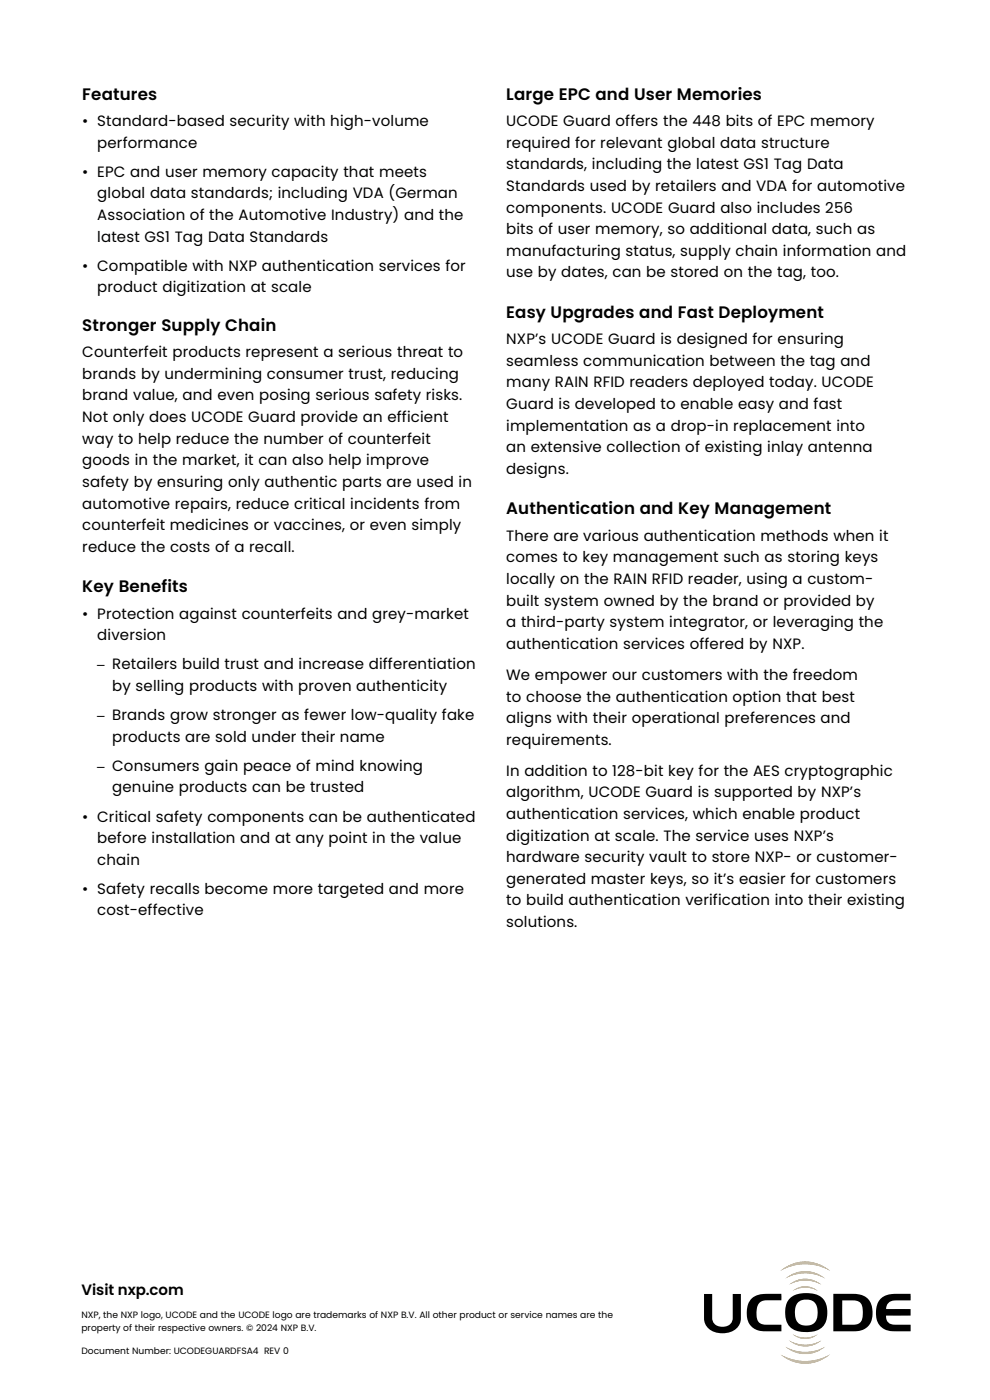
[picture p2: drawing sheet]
<svg xmlns="http://www.w3.org/2000/svg" width="210mm" height="297mm" viewBox="0 0 210 297" stroke-linecap="round" stroke-linejoin="round" font-family="sans-serif">
<defs><g id="words">
<g font-size="3.5">
<text x="17.5" y="21.2">Features</text>
<text x="107.4" y="21.2">Large EPC and User Memories</text>
<text x="17.5" y="70.2">Stronger Supply Chain</text>
<text x="107.4" y="67.4">Easy Upgrades and Fast Deployment</text>
<text x="107.4" y="109.1">Authentication and Key Management</text>
<text x="17.5" y="125.7">Key Benefits</text>
</g>
<g font-size="3.2">
<text x="17.5" y="26.8">• Standard-based security with high-volume</text>
<text x="107.4" y="26.8">UCODE Guard offers the 448 bits of EPC memory</text>
<text x="20.6" y="31.3">performance</text>
<text x="107.4" y="31.3">required for relevant global data structure</text>
<text x="107.4" y="35.9">standards, including the latest GS1 Tag Data</text>
<text x="17.5" y="37.5">• EPC and user memory capacity that meets</text>
<text x="107.4" y="40.5">Standards used by retailers and VDA for automotive</text>
<text x="20.6" y="42.1">global data standards; including VDA (German</text>
<text x="20.6" y="46.7">Association of the Automotive Industry) and the</text>
<text x="107.4" y="45.1">components. UCODE Guard also includes 256</text>
<text x="20.6" y="51.3">latest GS1 Tag Data Standards</text>
<text x="107.4" y="49.7">bits of user memory, so additional data, such as</text>
<text x="17.5" y="57.4">• Compatible with NXP authentication services for</text>
<text x="107.4" y="54.3">manufacturing status, supply chain information and</text>
<text x="107.4" y="58.9">use by dates, can be stored on the tag, too.</text>
<text x="20.6" y="62">product digitization at scale</text>
<text x="17.5" y="75.8">Counterfeit products represent a serious threat to</text>
<text x="107.4" y="73">NXP’s UCODE Guard is designed for ensuring</text>
<text x="107.4" y="77.6">seamless communication between the tag and</text>
<text x="17.5" y="80.4">brands by undermining consumer trust, reducing</text>
<text x="107.4" y="82.2">many RAIN RFID readers deployed today. UCODE</text>
<text x="17.5" y="85">brand value, and even posing serious safety risks.</text>
<text x="17.5" y="89.5">Not only does UCODE Guard provide an efficient</text>
<text x="107.4" y="86.8">Guard is developed to enable easy and fast</text>
<text x="17.5" y="94.1">way to help reduce the number of counterfeit</text>
<text x="107.4" y="91.4">implementation as a drop-in replacement into</text>
<text x="107.4" y="96">an extensive collection of existing inlay antenna</text>
<text x="17.5" y="98.7">goods in the market, it can also help improve</text>
<text x="107.4" y="100.5">designs.</text>
<text x="17.5" y="103.3">safety by ensuring only authentic parts are used in</text>
<text x="17.5" y="107.9">automotive repairs, reduce critical incidents from</text>
<text x="17.5" y="112.5">counterfeit medicines or vaccines, or even simply</text>
<text x="17.5" y="117.1">reduce the costs of a recall.</text>
<text x="107.4" y="114.7">There are various authentication methods when it</text>
<text x="107.4" y="119.3">comes to key management such as storing keys</text>
<text x="107.4" y="123.9">locally on the RAIN RFID reader, using a custom-</text>
<text x="17.5" y="131.2">• Protection against counterfeits and grey-market</text>
<text x="107.4" y="128.5">built system owned by the brand or provided by</text>
<text x="20.6" y="135.8">diversion</text>
<text x="107.4" y="133.1">a third-party system integrator, or leveraging the</text>
<text x="107.4" y="137.6">authentication services offered by NXP.</text>
<text x="20.6" y="142">– Retailers build trust and increase differentiation</text>
<text x="23.8" y="146.6">by selling products with proven authenticity</text>
<text x="107.4" y="144.2">We empower our customers with the freedom</text>
<text x="107.4" y="148.8">to choose the authentication option that best</text>
<text x="20.6" y="152.8">– Brands grow stronger as fewer low-quality fake</text>
<text x="107.4" y="153.4">aligns with their operational preferences and</text>
<text x="23.8" y="157.3">products are sold under their name</text>
<text x="107.4" y="158">requirements.</text>
<text x="20.6" y="163.5">– Consumers gain peace of mind knowing</text>
<text x="107.4" y="164.6">In addition to 128-bit key for the AES cryptographic</text>
<text x="23.8" y="168.1">genuine products can be trusted</text>
<text x="107.4" y="169.2">algorithm, UCODE Guard is supported by NXP’s</text>
<text x="107.4" y="173.8">authentication services, which enable product</text>
<text x="17.5" y="174.3">• Critical safety components can be authenticated</text>
<text x="20.6" y="178.9">before installation and at any point in the value</text>
<text x="107.4" y="178.3">digitization at scale. The service uses NXP’s</text>
<text x="20.6" y="183.4">chain</text>
<text x="107.4" y="182.9">hardware security vault to store NXP- or customer-</text>
<text x="17.5" y="189.6">• Safety recalls become more targeted and more</text>
<text x="107.4" y="187.5">generated master keys, so it’s easier for customers</text>
<text x="20.6" y="194.2">cost-effective</text>
<text x="107.4" y="192.1">to build authentication verification into their existing</text>
<text x="107.4" y="196.7">solutions.</text>
<text x="17.3" y="274.8">Visit nxp.com</text>
</g>
<g font-size="1.9">
<text x="17.3" y="279.6">NXP, the NXP logo, UCODE and the UCODE logo are trademarks of NXP B.V. All other product or service names are the</text>
<text x="17.3" y="282.4">property of their respective owners. © 2024 NXP B.V.</text>
<text x="17.3" y="287.2">Document Number: UCODEGUARDFSA4 REV 0</text>
</g>
</g></defs>
<g fill="#fcb316">
<path d="M167.3 272.6a5.3 5.3 0 0 1 7 0 7.1 7.1 0 0 0-7 0z"/>
<path d="M168.1 273.9a4.1 4.1 0 0 1 5.4 0 5.5 5.5 0 0 0-5.4 0z"/>
<path d="M166.5 271.3a6.4 6.4 0 0 1 8.6 0 8.6 8.6 0 0 0-8.6 0z"/>
<path d="M165.5 287.3a10.7 10.7 0 0 0 10.6 0 8 8 0 0 1-10.6 0z"/>
<path d="M165.5 269.6a8 8 0 0 1 10.6 0 10.6 10.6 0 0 0-10.6 0z"/>
<path d="M166.6 285.7a8.6 8.6 0 0 0 8.5 0 6.4 6.4 0 0 1-8.5 0z"/>
<path d="M167.3 284.3a7.1 7.1 0 0 0 7 0 5.3 5.3 0 0 1-7 0z"/>
<path d="M168.1 283a5.5 5.5 0 0 0 5.4 0 4.1 4.1 0 0 1-5.4 0z"/>
</g>
<g fill="#000">
<path d="M149.3 274.5h1.8v5.1a1.9 1.9 0 0 0 2.1 1.9 1.9 1.9 0 0 0 2.2-1.9v-5.1h1.8v5.2a3.4 3.4 0 0 1-4 3.1 3.4 3.4 0 0 1-3.9-3.1zM186.8 275.5a6 6 0 0 1 4.5-1h1.8l.1 1.4h-2.3a2.59 2.59 0 0 0-2.8 1.1l-.1 .7h5.2v1.4h-5.3a1.73 1.73 0 0 0 2.2 1.9h3a.94 .94 0 0 1 .1 1.1v.2a20 20 0 0 1-5.2-.1 4 4 0 0 1-2.1-5l.4-.9zM159.3 275.7a5.6 5.6 0 0 1 4.6-1.2h1.8v1.3h-1.5a4 4 0 0 0-3.2 .7 4 4 0 0 0 .1 4.1 7.4 7.4 0 0 0 3.8 .4l.8 .1 .1 1.3h-1.9a5.6 5.6 0 0 1-4.7-1.1 5 5 0 0 1 .1-5.6z"/>
<path d="M167.4 275.6a5.9 5.9 0 0 1 5.4-1.1 3.8 3.8 0 0 1 2.7 4.6 3.6 3.6 0 0 1-4.2 3.5 4.1 4.1 0 0 1-4.5-2.5l-.2-1.5a4.6 4.6 0 0 1 .8-3zM169.4 276.2a3.7 3.7 0 0 0 0 4.6 2.52 2.52 0 0 0 2.9 .1 2.52 2.52 0 0 0 1.1-2.7 2.33 2.33 0 0 0-3.2-2.4z"/>
<path d="M176.8 274.5h4a3.7 3.7 0 0 1 4.3 4.4 3.5 3.5 0 0 1-4.1 3.5h-4.2zM178.7 275.9v5.1h.9a4.5 4.5 0 0 0 2.8-.4 4.3 4.3 0 0 0 .1-4.2 4.7 4.7 0 0 0-3.3-.5z"/>
</g>
<use href="#words"/>
</svg>
